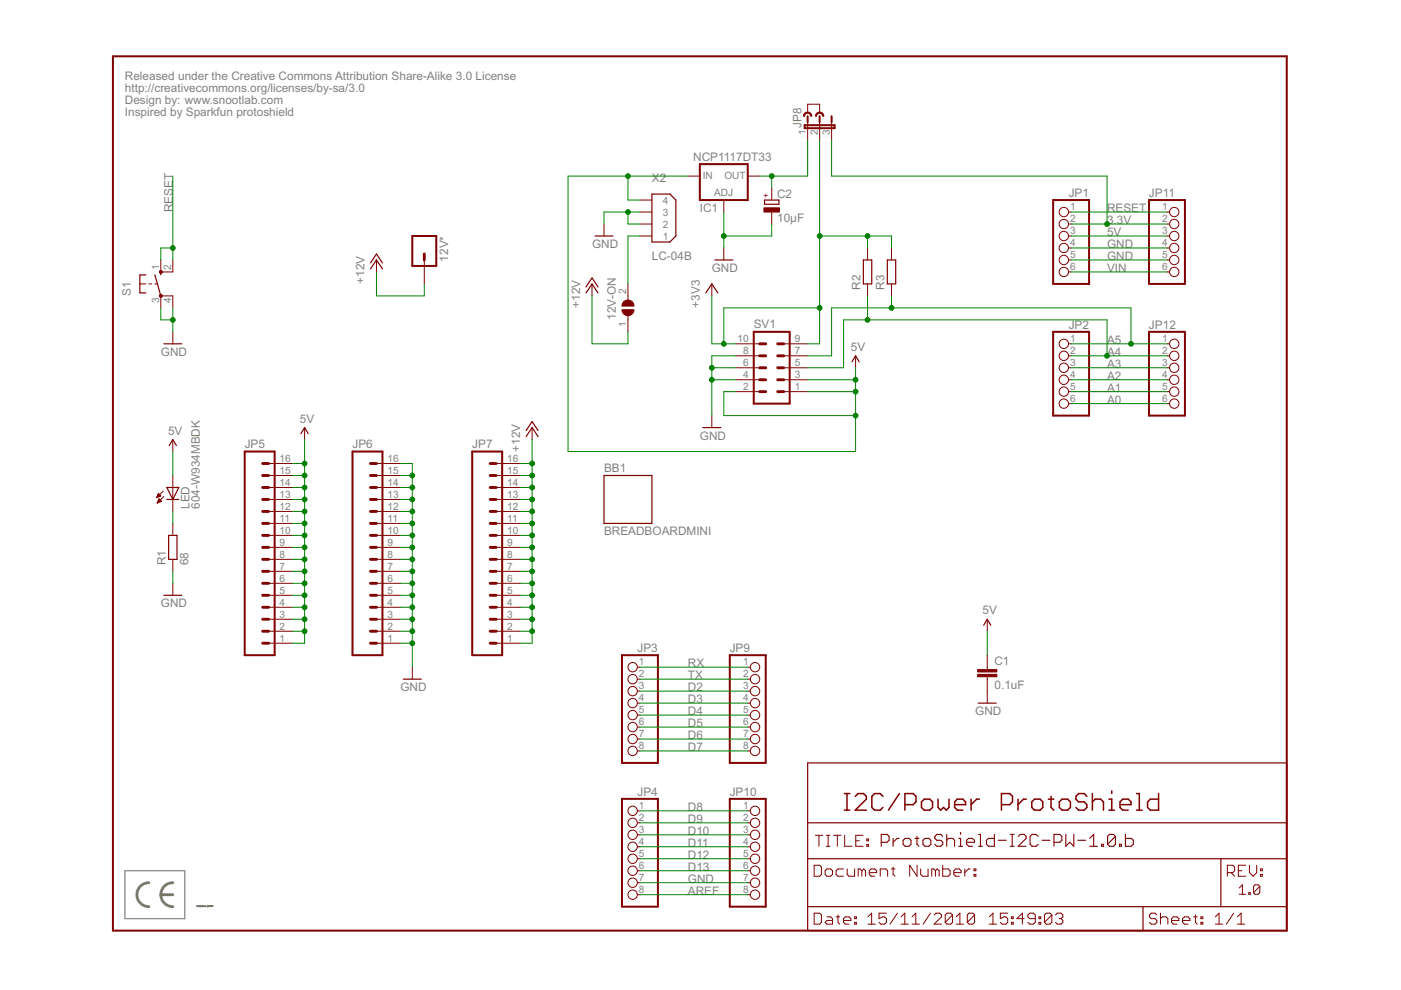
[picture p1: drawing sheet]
<svg xmlns="http://www.w3.org/2000/svg" width="297mm" height="210mm" viewBox="0 0 297 210" stroke-linecap="round" stroke-linejoin="round" font-family="sans-serif">
<defs><g id="words">
<g font-size="2.8" fill="#808080">
<text x="26.5" y="17">Released under the Creative Commons Attribution Share-Alike 3.0 License</text>
<text x="26.5" y="19.6">http://creativecommons.org/licenses/by-sa/3.0</text>
<text x="26.5" y="22.1">Design by: www.snootlab.com</text>
<text x="26.5" y="24.6">Inspired by Sparkfun protoshield</text>
<text x="170" y="27.2" transform="rotate(-90 170 27.2)">JP8</text>
<text x="147" y="34">NCP1117DT33</text>
<text x="138.2" y="38.6">X2</text>
<text x="164.8" y="41.9">C2</text>
<text x="226.6" y="41.8">JP1</text>
<text x="243.6" y="41.8">JP11</text>
<text x="36.6" y="45" transform="rotate(-90 36.6 45)">RESET</text>
<text x="148.4" y="45">IC1</text>
<text x="164.8" y="47">10µF</text>
<text x="234.7" y="47.5">3.3V</text>
<text x="234.7" y="45">RESET</text>
<text x="125.5" y="52.6">GND</text>
<text x="234.7" y="52.6">GND</text>
<text x="234.7" y="50">5V</text>
<text x="95" y="55.5" transform="rotate(-90 95 55.5)">12V*</text>
<text x="138.2" y="55.1">LC-04B</text>
<text x="150.9" y="57.7">GND</text>
<text x="234.7" y="55.1">GND</text>
<text x="234.7" y="57.7">VIN</text>
<text x="27.7" y="62.7" transform="rotate(-90 27.7 62.7)">S1</text>
<text x="77.3" y="60.2" transform="rotate(-90 77.3 60.2)">+12V</text>
<text x="123" y="65.3" transform="rotate(-90 123 65.3)">+12V</text>
<text x="148.4" y="65.3" transform="rotate(-90 148.4 65.3)">+3V3</text>
<text x="182.4" y="61.5" transform="rotate(-90 182.4 61.5)">R2</text>
<text x="187.5" y="61.5" transform="rotate(-90 187.5 61.5)">R3</text>
<text x="130.6" y="67.8" transform="rotate(-90 130.6 67.8)">12V-ON</text>
<text x="159.8" y="69.6">SV1</text>
<text x="226.6" y="69.7">JP2</text>
<text x="243.6" y="69.7">JP12</text>
<text x="34.1" y="75.4">GND</text>
<text x="180.4" y="74.4">5V</text>
<text x="234.7" y="78">A3</text>
<text x="234.7" y="75.4">A4</text>
<text x="234.7" y="72.9">A5</text>
<text x="234.7" y="80.5">A2</text>
<text x="234.7" y="83">A1</text>
<text x="63.6" y="89.6">5V</text>
<text x="234.7" y="85.6">A0</text>
<text x="35.6" y="92.2">5V</text>
<text x="51.9" y="95">JP5</text>
<text x="74.7" y="95">JP6</text>
<text x="100.1" y="95">JP7</text>
<text x="110.3" y="95.7" transform="rotate(-90 110.3 95.7)">+12V</text>
<text x="148.4" y="93.2">GND</text>
<text x="128.1" y="100.1">BB1</text>
<text x="40.2" y="107.9" transform="rotate(-90 40.2 107.9)">LED</text>
<text x="42.4" y="107.9" transform="rotate(-90 42.4 107.9)">604-W934MBDK</text>
<text x="128.1" y="113.5">BREADBOARDMINI</text>
<text x="35.1" y="119.9" transform="rotate(-90 35.1 119.9)">R1</text>
<text x="39.9" y="119.9" transform="rotate(-90 39.9 119.9)">68</text>
<text x="34.1" y="128.8">GND</text>
<text x="208.3" y="130.3">5V</text>
<text x="135.2" y="138.3">JP3</text>
<text x="145.8" y="141.5">RX</text>
<text x="145.8" y="144">TX</text>
<text x="154.7" y="138.3">JP9</text>
<text x="210.8" y="141.1">C1</text>
<text x="84.9" y="146.5">GND</text>
<text x="145.8" y="146.5">D2</text>
<text x="145.8" y="149.1">D3</text>
<text x="210.8" y="146.1">0.1uF</text>
<text x="145.8" y="151.6">D4</text>
<text x="145.8" y="154.1">D5</text>
<text x="206.8" y="151.6">GND</text>
<text x="145.8" y="156.7">D6</text>
<text x="145.8" y="159.2">D7</text>
<text x="135.2" y="168.7">JP4</text>
<text x="145.8" y="171.9">D8</text>
<text x="154.7" y="168.7">JP10</text>
<text x="145.8" y="174.5">D9</text>
<text x="145.8" y="177">D10</text>
<text x="145.8" y="179.5">D11</text>
<text x="145.8" y="182.1">D12</text>
<text x="145.8" y="184.6">D13</text>
<text x="145.8" y="187.2">GND</text>
<text x="145.8" y="189.7">AREF</text>
</g>
<g font-size="2.4" fill="#808080">
<text x="170.9" y="28.7" transform="rotate(-90 170.9 28.7)">1</text>
<text x="173.4" y="28.7" transform="rotate(-90 173.4 28.7)">2</text>
<text x="176" y="28.7" transform="rotate(-90 176 28.7)">3</text>
<text x="149" y="38">IN</text>
<text x="151.4" y="41.7">ADJ</text>
<text x="153.6" y="38">OUT</text>
<text x="140.6" y="45.7">3</text>
<text x="140.6" y="43.2">4</text>
<text x="226.9" y="44.6">1</text>
<text x="226.9" y="47.1">2</text>
<text x="246.4" y="44.6">1</text>
<text x="246.4" y="47.1">2</text>
<text x="140.6" y="50.8">1</text>
<text x="140.6" y="48.3">2</text>
<text x="226.9" y="49.7">3</text>
<text x="226.9" y="52.2">4</text>
<text x="246.4" y="49.7">3</text>
<text x="246.4" y="52.2">4</text>
<text x="33.7" y="57.3" transform="rotate(-90 33.7 57.3)">1</text>
<text x="36.3" y="57.3" transform="rotate(-90 36.3 57.3)">2</text>
<text x="226.9" y="54.8">5</text>
<text x="226.9" y="57.3">6</text>
<text x="246.4" y="54.8">5</text>
<text x="246.4" y="57.3">6</text>
<text x="33.7" y="64.3" transform="rotate(-90 33.7 64.3)">3</text>
<text x="36.3" y="64.3" transform="rotate(-90 36.3 64.3)">4</text>
<text x="132.8" y="62.4" transform="rotate(-90 132.8 62.4)">2</text>
<text x="132.8" y="69.4" transform="rotate(-90 132.8 69.4)">1</text>
<text x="156.4" y="72.5">10</text>
<text x="157.6" y="77.6">6</text>
<text x="157.6" y="75.1">8</text>
<text x="168.5" y="77.6">5</text>
<text x="168.5" y="75.1">7</text>
<text x="168.5" y="72.5">9</text>
<text x="226.9" y="72.5">1</text>
<text x="226.9" y="75.1">2</text>
<text x="226.9" y="77.6">3</text>
<text x="246.4" y="72.5">1</text>
<text x="246.4" y="75.1">2</text>
<text x="246.4" y="77.6">3</text>
<text x="157.6" y="82.7">2</text>
<text x="157.6" y="80.2">4</text>
<text x="168.5" y="82.7">1</text>
<text x="168.5" y="80.2">3</text>
<text x="226.9" y="80.2">4</text>
<text x="226.9" y="82.7">5</text>
<text x="246.4" y="80.2">4</text>
<text x="246.4" y="82.7">5</text>
<text x="226.9" y="85.2">6</text>
<text x="246.4" y="85.2">6</text>
<text x="59.3" y="100.5">15</text>
<text x="59.3" y="97.9">16</text>
<text x="82.1" y="100.5">15</text>
<text x="82.1" y="97.9">16</text>
<text x="107.5" y="100.5">15</text>
<text x="107.5" y="97.9">16</text>
<text x="59.3" y="105.5">13</text>
<text x="59.3" y="103">14</text>
<text x="82.1" y="105.5">13</text>
<text x="82.1" y="103">14</text>
<text x="107.5" y="105.5">13</text>
<text x="107.5" y="103">14</text>
<text x="59.3" y="113.2">10</text>
<text x="59.3" y="110.6">11</text>
<text x="59.3" y="108.1">12</text>
<text x="82.1" y="113.2">10</text>
<text x="82.1" y="110.6">11</text>
<text x="82.1" y="108.1">12</text>
<text x="107.5" y="113.2">10</text>
<text x="107.5" y="110.6">11</text>
<text x="107.5" y="108.1">12</text>
<text x="59.3" y="118.2">8</text>
<text x="59.3" y="115.7">9</text>
<text x="82.1" y="118.2">8</text>
<text x="82.1" y="115.7">9</text>
<text x="107.5" y="118.2">8</text>
<text x="107.5" y="115.7">9</text>
<text x="59.3" y="125.9">5</text>
<text x="59.3" y="123.3">6</text>
<text x="59.3" y="120.8">7</text>
<text x="82.1" y="125.9">5</text>
<text x="82.1" y="123.3">6</text>
<text x="82.1" y="120.8">7</text>
<text x="107.5" y="125.9">5</text>
<text x="107.5" y="123.3">6</text>
<text x="107.5" y="120.8">7</text>
<text x="59.3" y="130.9">3</text>
<text x="59.3" y="128.4">4</text>
<text x="82.1" y="130.9">3</text>
<text x="82.1" y="128.4">4</text>
<text x="107.5" y="130.9">3</text>
<text x="107.5" y="128.4">4</text>
<text x="59.3" y="136">1</text>
<text x="59.3" y="133.5">2</text>
<text x="82.1" y="136">1</text>
<text x="82.1" y="133.5">2</text>
<text x="107.5" y="136">1</text>
<text x="107.5" y="133.5">2</text>
<text x="135.5" y="141.1">1</text>
<text x="135.5" y="143.6">2</text>
<text x="157.6" y="141.1">1</text>
<text x="157.6" y="143.6">2</text>
<text x="135.5" y="146.2">3</text>
<text x="135.5" y="148.7">4</text>
<text x="157.6" y="146.2">3</text>
<text x="157.6" y="148.7">4</text>
<text x="135.5" y="151.3">5</text>
<text x="135.5" y="153.8">6</text>
<text x="157.6" y="151.3">5</text>
<text x="157.6" y="153.8">6</text>
<text x="135.5" y="156.3">7</text>
<text x="135.5" y="158.9">8</text>
<text x="157.6" y="156.3">7</text>
<text x="157.6" y="158.9">8</text>
<text x="135.5" y="171.6">1</text>
<text x="157.6" y="171.6">1</text>
<text x="135.5" y="174.1">2</text>
<text x="135.5" y="176.6">3</text>
<text x="135.5" y="179.2">4</text>
<text x="157.6" y="174.1">2</text>
<text x="157.6" y="176.6">3</text>
<text x="157.6" y="179.2">4</text>
<text x="135.5" y="181.7">5</text>
<text x="135.5" y="184.3">6</text>
<text x="157.6" y="181.7">5</text>
<text x="157.6" y="184.3">6</text>
<text x="135.5" y="186.8">7</text>
<text x="135.5" y="189.3">8</text>
<text x="157.6" y="186.8">7</text>
<text x="157.6" y="189.3">8</text>
</g>
<text font-size="2" fill="#800000" x="163" y="42" transform="rotate(-90 163 42)">+</text>
</g></defs>
<g fill="#808080" stroke="#808080" stroke-width=".25">
<path d="M26.5 194.8h12.7z"/>
<path d="M39.2 184.6v10.2z"/>
<path d="M26.5 184.6h12.7z"/>
<path d="M26.5 184.6v10.2z"/>
</g>
<path d="M31.6 187.2a2.54 2.54 0 0 0-2.6 2.5 2.54 2.54 0 0 0 2.6 2.5M36.6 187.2a2.54 2.54 0 0 0-2.5 2.5 2.54 2.54 0 0 0 2.5 2.5" fill="none" stroke="#808080" stroke-width=".61"/>
<path d="M34.1 189.7h2.5z" fill="#808080" stroke="#808080" stroke-width=".61"/>
<g fill="#808080" stroke="#808080" stroke-width=".21">
<path d="M41.7 192v.2z"/>
<path d="M41.7 192.2h.2z"/>
<path d="M42 192v.2z"/>
<path d="M42.1 192v.2z"/>
<path d="M42.2 192v.2z"/>
<path d="M42.4 192v.2z"/>
<path d="M42.6 192v.2z"/>
<path d="M42.7 192.3h.1z"/>
<path d="M42.9 192v.2z"/>
<path d="M42.9 192h.2z"/>
<path d="M43.1 192v.2z"/>
<path d="M43.3 192v.2z"/>
<path d="M43.4 192v.2z"/>
<path d="M43.4 192.2h.1z"/>
<path d="M43.6 192v.2z"/>
<path d="M43.6 192.2h.2z"/>
<path d="M43.8 192.3h.2z"/>
<path d="M44.3 192v.2z"/>
<path d="M44.3 192l.1 .2z"/>
<path d="M44.4 192v.2z"/>
<path d="M44.5 192v.2z"/>
<path d="M44.7 192v.2z"/>
<path d="M44.8 192v.2z"/>
<path d="M44.9 192v.2z"/>
<path d="M45.1 192v.2z"/>
<path d="M45 192h.1z"/>
</g>
<g fill="#800000" stroke="#800000" stroke-width=".32">
<path d="M179 171.8h1.2z"/>
<path d="M179.6 168.3v3.5z"/>
<path d="M179 168.3h1.2z"/>
<path d="M181.3 171.8h2.4z"/>
<path d="M181.3 171.8l2.4-2.4z"/>
<path d="M183.7 168.8v.6z"/>
<path d="M183.1 168.3l.6 .5z"/>
<path d="M181.9 168.3h1.2z"/>
<path d="M181.3 168.8l.6-.5z"/>
<path d="M186.6 168.3l.6 .5z"/>
<path d="M185.4 168.3h1.2z"/>
<path d="M185.4 168.3l-.6 .5z"/>
<path d="M184.8 168.8v2.4z"/>
<path d="M184.8 171.2l.6 .6z"/>
<path d="M185.4 171.8h1.2z"/>
<path d="M186.6 171.8l.6-.6z"/>
<path d="M190.7 168.3l-2.3 3.5z"/>
<path d="M191.9 168.3v3.5z"/>
<path d="M191.9 168.3h1.7z"/>
<path d="M193.6 168.3l.6 .5z"/>
<path d="M194.2 168.8v1.2z"/>
<path d="M194.2 170l-.6 .6z"/>
<path d="M191.9 170.6h1.7z"/>
<path d="M196 171.8h1.1z"/>
<path d="M197.1 171.8l.6-.6z"/>
<path d="M197.7 170v1.2z"/>
<path d="M197.1 169.4l.6 .6z"/>
<path d="M196 169.4h1.1z"/>
<path d="M195.4 170l.6-.6z"/>
<path d="M195.4 170v1.2z"/>
<path d="M195.4 171.2l.6 .6z"/>
<path d="M198.9 169.4v1.8z"/>
<path d="M198.9 171.2l.6 .6z"/>
<path d="M199.5 171.8l.5-.6z"/>
<path d="M200 171.2l.6 .6z"/>
<path d="M201.2 171.2l-.6 .6z"/>
<path d="M201.2 169.4v1.8z"/>
<path d="M203 171.8h1.1z"/>
<path d="M202.4 171.2l.6 .6z"/>
<path d="M202.4 170v1.2z"/>
<path d="M203 169.4l-.6 .6z"/>
<path d="M203 169.4h1.1z"/>
<path d="M204.1 169.4l.6 .6z"/>
<path d="M204.7 170v.6z"/>
<path d="M202.4 170.6h2.3z"/>
<path d="M205.9 169.4v2.4z"/>
<path d="M205.9 170.6l1.2-1.2z"/>
<path d="M207.1 169.4h.5z"/>
<path d="M212.3 168.3v3.5z"/>
<path d="M212.3 168.3h1.8z"/>
<path d="M214.1 168.3l.6 .5z"/>
<path d="M214.7 168.8v1.2z"/>
<path d="M214.1 170.6l.6-.6z"/>
<path d="M212.3 170.6h1.8z"/>
<path d="M215.8 169.4v2.4z"/>
<path d="M215.8 170.6l1.2-1.2z"/>
<path d="M217 169.4h.6z"/>
<path d="M219.3 171.8h1.2z"/>
<path d="M220.5 171.8l.6-.6z"/>
<path d="M221.1 170v1.2z"/>
<path d="M220.5 169.4l.6 .6z"/>
<path d="M219.3 169.4h1.2z"/>
<path d="M219.3 169.4l-.5 .6z"/>
<path d="M218.8 170v1.2z"/>
<path d="M218.8 171.2l.5 .6z"/>
<path d="M222.8 168.8v2.4z"/>
<path d="M222.8 171.2l.6 .6z"/>
<path d="M222.3 169.4h1.1z"/>
<path d="M225.2 171.8h1.2z"/>
<path d="M226.4 171.8l.5-.6z"/>
<path d="M226.9 170v1.2z"/>
<path d="M226.4 169.4l.5 .6z"/>
<path d="M225.2 169.4h1.2z"/>
<path d="M224.6 170l.6-.6z"/>
<path d="M224.6 170v1.2z"/>
<path d="M224.6 171.2l.6 .6z"/>
<path d="M229.9 168.3l.5 .5z"/>
<path d="M228.7 168.3h1.2z"/>
<path d="M228.7 168.3l-.6 .5z"/>
<path d="M228.1 168.8v.6z"/>
<path d="M228.1 169.4l.6 .6z"/>
<path d="M228.7 170h1.2z"/>
<path d="M229.9 170l.5 .6z"/>
<path d="M230.4 170.6v.6z"/>
<path d="M230.4 171.2l-.5 .6z"/>
<path d="M228.7 171.8h1.2z"/>
<path d="M228.1 171.2l.6 .6z"/>
<path d="M231.6 168.3v3.5z"/>
<path d="M231.6 170l.6-.6z"/>
<path d="M232.2 169.4h1.2z"/>
<path d="M233.4 169.4l.6 .6z"/>
<path d="M234 170v1.8z"/>
<path d="M235.1 169.4h.6z"/>
<path d="M235.7 169.4v2.4z"/>
<path d="M235.1 171.8h1.2z"/>
<path d="M235.7 167.7v.6z"/>
<path d="M238 171.8h1.2z"/>
<path d="M237.5 171.2l.5 .6z"/>
<path d="M237.5 170v1.2z"/>
<path d="M237.5 170l.5-.6z"/>
<path d="M238 169.4h1.2z"/>
<path d="M239.2 169.4l.6 .6z"/>
<path d="M239.8 170v.6z"/>
<path d="M237.5 170.6h2.3z"/>
<path d="M241 168.3h.6z"/>
<path d="M241.6 168.3v3.5z"/>
<path d="M241 171.8h1.1z"/>
<path d="M245.6 168.3v3.5z"/>
<path d="M243.9 171.8h1.7z"/>
<path d="M243.3 171.2l.6 .6z"/>
<path d="M243.3 170v1.2z"/>
<path d="M243.3 170l.6-.6z"/>
<path d="M243.9 169.4h1.7z"/>
</g>
<g fill="#800000" stroke="#800000" stroke-width=".21">
<path d="M262.7 188.3l.7-.7z"/>
<path d="M263.4 187.6v2z"/>
<path d="M262.7 189.6h1.4z"/>
<path d="M264.8 189.3v.3z"/>
<path d="M264.8 189.3h.3z"/>
<path d="M265.1 189.3v.3z"/>
<path d="M264.8 189.6h.3z"/>
<path d="M265.8 187.9v1.4z"/>
<path d="M266.1 187.6l-.3 .3z"/>
<path d="M266.1 187.6h.7z"/>
<path d="M266.8 187.6l.3 .3z"/>
<path d="M267.1 187.9v1.4z"/>
<path d="M267.1 189.3l-.3 .3z"/>
<path d="M266.1 189.6h.7z"/>
<path d="M265.8 189.3l.3 .3z"/>
<path d="M265.8 189.3l1.3-1.4z"/>
<path d="M36.6 111v2.5z"/>
<path d="M36.6 118.6v2.5z"/>
<path d="M36.6 105.9v2.5z"/>
<path d="M36.6 100.8v2.6z"/>
<path d="M36.6 103.4v2.5z"/>
<path d="M34.6 104.1l-1.4 1.4z"/>
<path d="M34.7 105.3l-1.4 1.4z"/>
<path d="M33.6 104.6l-.4 .9z"/>
<path d="M33.6 104.6l.5 .5z"/>
<path d="M33.2 105.5l.9-.4z"/>
<path d="M33.2 105.5h.2z"/>
<path d="M33.3 105.3h.4z"/>
<path d="M33.3 105.2h.7z"/>
<path d="M33.4 105.1h.6z"/>
<path d="M33.4 105h.5z"/>
<path d="M33.5 104.8h.3z"/>
<path d="M33.5 104.7h.2z"/>
<path d="M33.7 105.8l-.4 .9z"/>
<path d="M33.7 105.8l.5 .5z"/>
<path d="M33.3 106.7l.9-.4z"/>
<path d="M33.4 106.5h.3z"/>
<path d="M33.4 106.4h.5z"/>
<path d="M33.5 106.3h.7z"/>
<path d="M33.5 106.2h.6z"/>
<path d="M33.6 106h.4z"/>
<path d="M33.7 105.9h.2z"/>
<path d="M36.6 123.7v2.5z"/>
<path d="M172.6 193.6v2.3z"/>
<path d="M172.6 195.9h1.2z"/>
<path d="M173.8 195.9l.4-.3z"/>
<path d="M174.2 194v1.6z"/>
<path d="M173.8 193.6l.4 .4z"/>
<path d="M172.6 193.6h1.2z"/>
<path d="M175.3 194.4h.8z"/>
<path d="M176.1 194.4l.4 .4z"/>
<path d="M176.5 194.8v1.1z"/>
<path d="M175.3 195.9h1.2z"/>
<path d="M174.9 195.6l.4 .3z"/>
<path d="M175.3 195.2l-.4 .4z"/>
<path d="M175.3 195.2h1.2z"/>
<path d="M177.7 194v1.6z"/>
<path d="M177.7 195.6l.4 .3z"/>
<path d="M177.3 194.4h.8z"/>
<path d="M179.2 195.9h.8z"/>
<path d="M178.8 195.6l.4 .3z"/>
<path d="M178.8 194.8v.8z"/>
<path d="M178.8 194.8l.4-.4z"/>
<path d="M179.2 194.4h.8z"/>
<path d="M180 194.4l.4 .4z"/>
<path d="M180.4 194.8v.4z"/>
<path d="M178.8 195.2h1.6z"/>
<path d="M181.2 194.4h.4z"/>
<path d="M181.6 194.4v.4z"/>
<path d="M181.2 194.8h.4z"/>
<path d="M181.2 194.4v.4z"/>
<path d="M181.2 195.6h.4z"/>
<path d="M181.6 195.6v.3z"/>
<path d="M181.2 195.9h.4z"/>
<path d="M181.2 195.6v.3z"/>
<path d="M184 194.4l.8-.8z"/>
<path d="M184.8 193.6v2.3z"/>
<path d="M184 195.9h1.6z"/>
<path d="M186.4 193.6h1.5z"/>
<path d="M186.4 193.6v1.2z"/>
<path d="M186.4 194.8l.8-.4z"/>
<path d="M187.2 194.4h.3z"/>
<path d="M187.5 194.4l.4 .4z"/>
<path d="M187.9 194.8v.8z"/>
<path d="M187.5 195.9l.4-.3z"/>
<path d="M186.8 195.9h.7z"/>
<path d="M186.4 195.6l.4 .3z"/>
<path d="M190.3 193.6l-1.6 2.3z"/>
<path d="M191.1 194.4l.7-.8z"/>
<path d="M191.8 193.6v2.3z"/>
<path d="M191.1 195.9h1.5z"/>
<path d="M193.4 194.4l.8-.8z"/>
<path d="M194.2 193.6v2.3z"/>
<path d="M193.4 195.9h1.5z"/>
<path d="M197.3 193.6l-1.6 2.3z"/>
<path d="M198.1 195.9h1.5z"/>
<path d="M198.1 195.9l1.5-1.5z"/>
<path d="M199.6 194v.4z"/>
<path d="M199.2 193.6l.4 .4z"/>
<path d="M198.5 193.6h.7z"/>
<path d="M198.1 194l.4-.4z"/>
<path d="M200.4 194v1.6z"/>
<path d="M200.8 193.6l-.4 .4z"/>
<path d="M200.8 193.6h.8z"/>
<path d="M201.6 193.6l.4 .4z"/>
<path d="M202 194v1.6z"/>
<path d="M202 195.6l-.4 .3z"/>
<path d="M200.8 195.9h.8z"/>
<path d="M200.4 195.6l.4 .3z"/>
<path d="M202 194l-1.6 1.6z"/>
<path d="M202.7 194.4l.8-.8z"/>
<path d="M203.5 193.6v2.3z"/>
<path d="M202.7 195.9h1.6z"/>
<path d="M205.1 194v1.6z"/>
<path d="M205.5 193.6l-.4 .4z"/>
<path d="M205.5 193.6h.7z"/>
<path d="M206.2 193.6l.4 .4z"/>
<path d="M206.6 194v1.6z"/>
<path d="M206.6 195.6l-.4 .3z"/>
<path d="M205.5 195.9h.7z"/>
<path d="M205.1 195.6l.4 .3z"/>
<path d="M206.6 194l-1.5 1.6z"/>
<path d="M210.5 193.6l-.7 .8z"/>
<path d="M210.5 193.6v2.3z"/>
<path d="M209.8 195.9h1.5z"/>
<path d="M212.1 193.6h1.6z"/>
<path d="M212.1 193.6v1.2z"/>
<path d="M212.1 194.8l.8-.4z"/>
<path d="M212.9 194.4h.4z"/>
<path d="M213.3 194.4l.4 .4z"/>
<path d="M213.7 194.8v.8z"/>
<path d="M213.3 195.9l.4-.3z"/>
<path d="M212.5 195.9h.8z"/>
<path d="M212.1 195.6l.4 .3z"/>
<path d="M214.4 194.4h.4z"/>
<path d="M214.8 194.4v.4z"/>
<path d="M214.4 194.8h.4z"/>
<path d="M214.4 194.4v.4z"/>
<path d="M214.4 195.6h.4z"/>
<path d="M214.8 195.6v.3z"/>
<path d="M214.4 195.9h.4z"/>
<path d="M214.4 195.6v.3z"/>
<path d="M216.8 193.6v2.3z"/>
<path d="M216.8 193.6l-1.2 1.2z"/>
<path d="M215.6 194.8h1.5z"/>
<path d="M217.9 195.6l.4 .3z"/>
<path d="M218.3 195.9h.8z"/>
<path d="M219.1 195.9l.4-.3z"/>
<path d="M219.5 194v1.6z"/>
<path d="M219.1 193.6l.4 .4z"/>
<path d="M218.3 193.6h.8z"/>
<path d="M217.9 194l.4-.4z"/>
<path d="M217.9 194v.4z"/>
<path d="M217.9 194.4l.4 .4z"/>
<path d="M218.3 194.8h1.2z"/>
<path d="M220.3 194.4h.4z"/>
<path d="M220.7 194.4v.4z"/>
<path d="M220.3 194.8h.4z"/>
<path d="M220.3 194.4v.4z"/>
<path d="M220.3 195.6h.4z"/>
<path d="M220.7 195.6v.3z"/>
<path d="M220.3 195.9h.4z"/>
<path d="M220.3 195.6v.3z"/>
<path d="M221.4 194v1.6z"/>
<path d="M221.8 193.6l-.4 .4z"/>
<path d="M221.8 193.6h.8z"/>
<path d="M222.6 193.6l.4 .4z"/>
<path d="M223 194v1.6z"/>
<path d="M222.6 195.9l.4-.3z"/>
<path d="M221.8 195.9h.8z"/>
<path d="M221.4 195.6l.4 .3z"/>
<path d="M221.4 195.6l1.6-1.6z"/>
<path d="M223.8 194l.4-.4z"/>
<path d="M224.2 193.6h.8z"/>
<path d="M225 193.6l.3 .4z"/>
<path d="M225.3 194v.4z"/>
<path d="M225.3 194.4l-.3 .4z"/>
<path d="M224.6 194.8h.4z"/>
<path d="M225 194.8l.3 .4z"/>
<path d="M225.3 195.2v.4z"/>
<path d="M225.3 195.6l-.3 .3z"/>
<path d="M224.2 195.9h.8z"/>
<path d="M223.8 195.6l.4 .3z"/>
<path d="M244.9 193.6l.4 .4z"/>
<path d="M244.1 193.6h.8z"/>
<path d="M244.1 193.6l-.4 .4z"/>
<path d="M243.7 194v.4z"/>
<path d="M243.7 194.4l.4 .4z"/>
<path d="M244.1 194.8h.8z"/>
<path d="M244.9 194.8l.4 .4z"/>
<path d="M245.3 195.2v.4z"/>
<path d="M244.9 195.9l.4-.3z"/>
<path d="M244.1 195.9h.8z"/>
<path d="M243.7 195.6l.4 .3z"/>
<path d="M246 193.6v2.3z"/>
<path d="M246 194.8l.4-.4z"/>
<path d="M246.4 194.4h.8z"/>
<path d="M247.2 194.4l.4 .4z"/>
<path d="M247.6 194.8v1.1z"/>
<path d="M248.8 195.9h.8z"/>
<path d="M248.4 195.6l.4 .3z"/>
<path d="M248.4 194.8v.8z"/>
<path d="M248.4 194.8l.4-.4z"/>
<path d="M248.8 194.4h.8z"/>
<path d="M249.6 194.4l.3 .4z"/>
<path d="M249.9 194.8v.4z"/>
<path d="M248.4 195.2h1.5z"/>
<path d="M251.1 195.9h.8z"/>
<path d="M250.7 195.6l.4 .3z"/>
<path d="M250.7 194.8v.8z"/>
<path d="M250.7 194.8l.4-.4z"/>
<path d="M251.1 194.4h.8z"/>
<path d="M251.9 194.4l.4 .4z"/>
<path d="M252.3 194.8v.4z"/>
<path d="M250.7 195.2h1.6z"/>
<path d="M253.4 194v1.6z"/>
<path d="M253.4 195.6l.5 .3z"/>
<path d="M253.1 194.4h.8z"/>
<path d="M254.6 194.4h.4z"/>
<path d="M255 194.4v.4z"/>
<path d="M254.6 194.8h.4z"/>
<path d="M254.6 194.4v.4z"/>
<path d="M254.6 195.6h.4z"/>
<path d="M255 195.6v.3z"/>
<path d="M254.6 195.9h.4z"/>
<path d="M254.6 195.6v.3z"/>
<path d="M257.7 194.4l.8-.8z"/>
<path d="M258.5 193.6v2.3z"/>
<path d="M257.7 195.9h1.5z"/>
<path d="M261.6 193.6l-1.6 2.3z"/>
<path d="M262.4 194.4l.7-.8z"/>
<path d="M263.1 193.6v2.3z"/>
<path d="M262.4 195.9h1.5z"/>
<path d="M260.2 183.5v2.3z"/>
<path d="M260.2 183.5h1.2z"/>
<path d="M261.4 183.5l.4 .3z"/>
<path d="M261.8 183.8v.8z"/>
<path d="M261.8 184.6l-.4 .4z"/>
<path d="M260.2 185h1.2z"/>
<path d="M261 185l.8 .8z"/>
<path d="M262.6 183.5h1.5z"/>
<path d="M262.6 183.5v2.3z"/>
<path d="M262.6 185.8h1.5z"/>
<path d="M262.6 184.6h.7z"/>
<path d="M264.9 183.5v1.5z"/>
<path d="M264.9 185l.8 .8z"/>
<path d="M266.4 185l-.7 .8z"/>
<path d="M266.4 183.5v1.5z"/>
<path d="M267.2 184.2h.4z"/>
<path d="M267.6 184.2v.4z"/>
<path d="M267.2 184.6h.4z"/>
<path d="M267.2 184.2v.4z"/>
<path d="M267.2 185.4h.4z"/>
<path d="M267.6 185.4v.4z"/>
<path d="M267.2 185.8h.4z"/>
<path d="M267.2 185.4v.4z"/>
<path d="M173.6 177.1v2.3z"/>
<path d="M172.9 177.1h1.5z"/>
<path d="M175.2 179.4h.8z"/>
<path d="M175.6 177.1v2.3z"/>
<path d="M175.2 177.1h.8z"/>
<path d="M177.5 177.1v2.3z"/>
<path d="M176.8 177.1h1.5z"/>
<path d="M179.1 177.1v2.3z"/>
<path d="M179.1 179.4h1.6z"/>
<path d="M181.4 177.1h1.6z"/>
<path d="M181.4 177.1v2.3z"/>
<path d="M181.4 179.4h1.6z"/>
<path d="M181.4 178.3h.8z"/>
<path d="M183.8 177.9h.3z"/>
<path d="M184.1 177.9v.4z"/>
<path d="M183.8 178.3h.3z"/>
<path d="M183.8 177.9v.4z"/>
<path d="M183.8 179h.3z"/>
<path d="M184.1 179v.4z"/>
<path d="M183.8 179.4h.3z"/>
<path d="M183.8 179v.4z"/>
<path d="M172.6 183.5v2.3z"/>
<path d="M172.6 185.8h1.2z"/>
<path d="M173.8 185.8l.4-.4z"/>
<path d="M174.2 183.8v1.6z"/>
<path d="M173.8 183.5l.4 .3z"/>
<path d="M172.6 183.5h1.2z"/>
<path d="M175.3 185.8h.8z"/>
<path d="M176.1 185.8l.4-.4z"/>
<path d="M176.5 184.6v.8z"/>
<path d="M176.1 184.2l.4 .4z"/>
<path d="M175.3 184.2h.8z"/>
<path d="M175.3 184.2l-.4 .4z"/>
<path d="M174.9 184.6v.8z"/>
<path d="M174.9 185.4l.4 .4z"/>
<path d="M177.7 184.2h1.1z"/>
<path d="M177.3 184.6l.4-.4z"/>
<path d="M177.3 184.6v.8z"/>
<path d="M177.3 185.4l.4 .4z"/>
<path d="M177.7 185.8h1.1z"/>
<path d="M179.6 184.2v1.2z"/>
<path d="M179.6 185.4l.4 .4z"/>
<path d="M180 185.8h1.2z"/>
<path d="M181.2 184.2v1.6z"/>
<path d="M181.9 184.2v1.6z"/>
<path d="M181.9 184.2h.5z"/>
<path d="M182.4 184.2l.3 .4z"/>
<path d="M182.7 184.6v1.2z"/>
<path d="M182.7 184.6l.4-.4z"/>
<path d="M183.1 184.2l.4 .4z"/>
<path d="M183.5 184.6v1.2z"/>
<path d="M184.7 185.8h.8z"/>
<path d="M184.3 185.4l.4 .4z"/>
<path d="M184.3 184.6v.8z"/>
<path d="M184.7 184.2l-.4 .4z"/>
<path d="M184.7 184.2h.8z"/>
<path d="M185.5 184.2l.4 .4z"/>
<path d="M185.9 184.6v.4z"/>
<path d="M184.3 185h1.6z"/>
<path d="M186.6 184.2v1.6z"/>
<path d="M186.6 184.2h1.2z"/>
<path d="M187.8 184.2l.4 .4z"/>
<path d="M188.2 184.6v1.2z"/>
<path d="M189.4 183.8v1.6z"/>
<path d="M189.4 185.4l.4 .4z"/>
<path d="M189 184.2h.8z"/>
<path d="M192.9 183.5v2.3z"/>
<path d="M192.9 183.5l1.5 2.3z"/>
<path d="M194.4 183.5v2.3z"/>
<path d="M195.2 184.2v1.2z"/>
<path d="M195.2 185.4l.4 .4z"/>
<path d="M195.6 185.8h1.2z"/>
<path d="M196.8 184.2v1.6z"/>
<path d="M197.5 184.2v1.6z"/>
<path d="M197.5 184.2h.4z"/>
<path d="M197.9 184.2l.4 .4z"/>
<path d="M198.3 184.6v1.2z"/>
<path d="M198.3 184.6l.4-.4z"/>
<path d="M198.7 184.2l.4 .4z"/>
<path d="M199.1 184.6v1.2z"/>
<path d="M199.9 183.5v2.3z"/>
<path d="M199.9 185.8h1.2z"/>
<path d="M201.1 185.8l.3-.4z"/>
<path d="M201.4 184.6v.8z"/>
<path d="M201.1 184.2l.3 .4z"/>
<path d="M199.9 184.2h1.2z"/>
<path d="M202.6 185.8h.8z"/>
<path d="M202.2 185.4l.4 .4z"/>
<path d="M202.2 184.6v.8z"/>
<path d="M202.2 184.6l.4-.4z"/>
<path d="M202.6 184.2h.8z"/>
<path d="M203.4 184.2l.4 .4z"/>
<path d="M203.8 184.6v.4z"/>
<path d="M202.2 185h1.6z"/>
<path d="M204.6 184.2v1.6z"/>
<path d="M204.6 185l.7-.8z"/>
<path d="M205.3 184.2h.4z"/>
<path d="M206.5 184.2h.4z"/>
<path d="M206.9 184.2v.4z"/>
<path d="M206.5 184.6h.4z"/>
<path d="M206.5 184.2v.4z"/>
<path d="M206.5 185.4h.4z"/>
<path d="M206.9 185.4v.4z"/>
<path d="M206.5 185.8h.4z"/>
<path d="M206.5 185.4v.4z"/>
<path d="M36.6 70.4v2.5z"/>
<path d="M57 136.4h5z"/>
<path d="M57 133.8h5z"/>
<path d="M57 131.3h5z"/>
<path d="M57 128.8h5z"/>
<path d="M57 126.2h5z"/>
<path d="M57 123.7h5z"/>
<path d="M57 121.1h5z"/>
<path d="M57 118.6h5z"/>
<path d="M57 116.1h5z"/>
<path d="M57 113.5h5z"/>
<path d="M57 111h5z"/>
<path d="M57 108.4h5z"/>
<path d="M57 105.9h5z"/>
<path d="M57 103.4h5z"/>
<path d="M57 100.8h5z"/>
<path d="M57 98.3h5z"/>
<path d="M79.8 136.4h5.1z"/>
<path d="M79.8 133.8h5.1z"/>
<path d="M79.8 131.3h5.1z"/>
<path d="M79.8 128.8h5.1z"/>
<path d="M79.8 126.2h5.1z"/>
<path d="M79.8 123.7h5.1z"/>
<path d="M79.8 121.1h5.1z"/>
<path d="M79.8 118.6h5.1z"/>
<path d="M79.8 116.1h5.1z"/>
<path d="M79.8 113.5h5.1z"/>
<path d="M79.8 111h5.1z"/>
<path d="M79.8 108.4h5.1z"/>
<path d="M79.8 105.9h5.1z"/>
<path d="M79.8 103.4h5.1z"/>
<path d="M79.8 100.8h5.1z"/>
<path d="M79.8 98.3h5.1z"/>
<path d="M64.6 90.7v2.5z"/>
<path d="M87.4 141.5v2.5z"/>
<path d="M209.3 138.9v2.6z"/>
<path d="M209.3 144v2.5z"/>
<path d="M209.3 141.5v.5z"/>
<path d="M209.3 143.5v.5z"/>
<path d="M209.3 146.5v2.6z"/>
<path d="M209.3 131.3v2.5z"/>
<path d="M36.6 93.2v2.5z"/>
<path d="M128.1 47.5v2.5z"/>
<path d="M145.8 37.3h2.6z"/>
<path d="M153.5 42.4v2.6z"/>
<path d="M158.5 37.3h2.6z"/>
<path d="M171.2 27.2v2.5z"/>
<path d="M173.8 27.2v2.5z"/>
<path d="M176.3 27.2v2.5z"/>
<path d="M176.3 25.9v1.3z"/>
<path d="M173.8 25.9v1.3z"/>
<path d="M171.2 25.9v1.3z"/>
<path d="M166.2 83h5z"/>
<path d="M156 83h5.1z"/>
<path d="M166.2 80.5h5z"/>
<path d="M156 80.5h5.1z"/>
<path d="M166.2 78h5z"/>
<path d="M156 78h5.1z"/>
<path d="M166.2 75.4h5z"/>
<path d="M156 75.4h5.1z"/>
<path d="M166.2 72.9h5z"/>
<path d="M156 72.9h5.1z"/>
<path d="M150.9 60.2v2.5z"/>
<path d="M150.9 88.1v2.6z"/>
<path d="M153.5 52.6v2.5z"/>
<path d="M181.4 75.4v2.6z"/>
<path d="M105.2 136.4h5.1z"/>
<path d="M105.2 133.8h5.1z"/>
<path d="M105.2 131.3h5.1z"/>
<path d="M105.2 128.8h5.1z"/>
<path d="M105.2 126.2h5.1z"/>
<path d="M105.2 123.7h5.1z"/>
<path d="M105.2 121.1h5.1z"/>
<path d="M105.2 118.6h5.1z"/>
<path d="M105.2 116.1h5.1z"/>
<path d="M105.2 113.5h5.1z"/>
<path d="M105.2 111h5.1z"/>
<path d="M105.2 108.4h5.1z"/>
<path d="M105.2 105.9h5.1z"/>
<path d="M105.2 103.4h5.1z"/>
<path d="M105.2 100.8h5.1z"/>
<path d="M105.2 98.3h5.1z"/>
<path d="M112.8 90.7v2.5z"/>
<path d="M125.5 60.2v2.5z"/>
<path d="M133.1 60.2v2.5z"/>
<path d="M133.1 67.8v2.6z"/>
<path d="M133.1 62.7v.9z"/>
<path d="M133.1 66.9v.9z"/>
<path d="M90 55.1v5.1z"/>
<path d="M79.8 55.1v2.6z"/>
<path d="M34.1 62.7v2.6z"/>
<path d="M34.1 55.1v2.6z"/>
<path d="M36.6 55.1v2.6z"/>
<path d="M36.6 62.7v2.6z"/>
<path d="M31.6 60.2h.6z"/>
<path d="M32.8 60.2h.7z"/>
<path d="M29.7 60.2h1.2z"/>
<path d="M34.1 57.7h2.5z"/>
<path d="M34.1 62.7h2.5z"/>
<path d="M163.6 45v2.5z"/>
<path d="M163.6 39.9v2.5z"/>
<path d="M183.9 52.6v2.5z"/>
<path d="M183.9 60.2v2.5z"/>
<path d="M189 52.6v2.5z"/>
<path d="M189 60.2v2.5z"/>
<path d="M158.5 141.5h.6z"/>
<path d="M158.5 144h.6z"/>
<path d="M158.5 146.5h.6z"/>
<path d="M158.5 149.1h.6z"/>
<path d="M158.5 151.6h.6z"/>
<path d="M158.5 154.2h.6z"/>
<path d="M158.5 156.7h.6z"/>
<path d="M158.5 159.2h.6z"/>
<path d="M158.5 171.9h.6z"/>
<path d="M158.5 174.5h.6z"/>
<path d="M158.5 177h.6z"/>
<path d="M158.5 179.5h.6z"/>
<path d="M158.5 182.1h.6z"/>
<path d="M158.5 184.6h.6z"/>
<path d="M158.5 187.2h.6z"/>
<path d="M158.5 189.7h.6z"/>
<path d="M247.4 45h.6z"/>
<path d="M247.4 47.5h.6z"/>
<path d="M247.4 50h.6z"/>
<path d="M247.4 52.6h.6z"/>
<path d="M247.4 55.1h.6z"/>
<path d="M247.4 57.7h.6z"/>
<path d="M247.4 72.9h.6z"/>
<path d="M247.4 75.4h.6z"/>
<path d="M247.4 78h.6z"/>
<path d="M247.4 80.5h.6z"/>
<path d="M247.4 83h.6z"/>
<path d="M247.4 85.6h.6z"/>
<path d="M226.5 45h.6z"/>
<path d="M226.5 47.5h.6z"/>
<path d="M226.5 50h.6z"/>
<path d="M226.5 52.6h.6z"/>
<path d="M226.5 55.1h.6z"/>
<path d="M226.5 57.7h.6z"/>
<path d="M226.5 72.9h.6z"/>
<path d="M226.5 75.4h.6z"/>
<path d="M226.5 78h.6z"/>
<path d="M226.5 80.5h.6z"/>
<path d="M226.5 83h.6z"/>
<path d="M226.5 85.6h.6z"/>
<path d="M135.1 141.5h.6z"/>
<path d="M135.1 144h.6z"/>
<path d="M135.1 146.5h.6z"/>
<path d="M135.1 149.1h.6z"/>
<path d="M135.1 151.6h.6z"/>
<path d="M135.1 154.2h.6z"/>
<path d="M135.1 156.7h.6z"/>
<path d="M135.1 159.2h.6z"/>
<path d="M135.1 171.9h.6z"/>
<path d="M135.1 174.5h.6z"/>
<path d="M135.1 177h.6z"/>
<path d="M135.1 179.5h.6z"/>
<path d="M135.1 182.1h.6z"/>
<path d="M135.1 184.6h.6z"/>
<path d="M135.1 187.2h.6z"/>
<path d="M135.1 189.7h.6z"/>
<path d="M171.2 22.1v1.8z"/>
<path d="M171.2 22.1h2.6z"/>
<path d="M173.8 22.1v1.8z"/>
<path d="M135.7 50h2.5z"/>
<path d="M135.7 47.5h2.5z"/>
<path d="M135.7 45h2.5z"/>
<path d="M135.7 42.4h2.5z"/>
<path d="M132.3 63.9a1.27 1.27 0 0 1 1.4-.2 1.27 1.27 0 0 1 .7 1.2h-2.5l.1-.5z" fill-rule="evenodd"/>
<path d="M131.9 65.7h2.5a1.27 1.27 0 0 1-1.3 1.2 1.27 1.27 0 0 1-1.2-1.2z" fill-rule="evenodd"/>
<path d="M170.6 24a.9 .9 0 0 1 .9-.2 .9 .9 0 0 1 .6 .8h-.2a.63 .63 0 0 0-.7-.6 .63 .63 0 0 0-.6 .6h-.3z" fill-rule="evenodd"/>
<path d="M173.1 24a.9 .9 0 0 1 1-.2 .9 .9 0 0 1 .6 .8h-.3a.63 .63 0 0 0-.6-.6 .63 .63 0 0 0-.7 .6h-.2z" fill-rule="evenodd"/>
<circle cx="34.1" cy="62.7" r=".33"/>
<circle cx="34.1" cy="57.7" r=".33"/>
</g>
<g fill="#800000" stroke="#800000" stroke-width=".25">
<path d="M37.5 113.5v5.1z"/>
<path d="M35.8 113.5v5.1z"/>
<path d="M35.8 113.5h1.7z"/>
<path d="M35.8 118.6h1.7z"/>
<path d="M37.9 103.4l-1.3 2.5z"/>
<path d="M35.4 103.4l1.2 2.5z"/>
<path d="M36.6 105.9h1.3z"/>
<path d="M35.4 105.9h1.2z"/>
<path d="M36.6 103.4h1.3z"/>
<path d="M35.4 103.4h1.2z"/>
<path d="M34.7 126.2h3.8z"/>
<path d="M171.2 197.3h71.1z"/>
<path d="M258.8 182.1h14z"/>
<path d="M171.2 192.2v5.1z"/>
<path d="M171.2 192.2h71.1z"/>
<path d="M171.2 182.1v10.1z"/>
<path d="M272.8 182.1v10.1z"/>
<path d="M242.3 192.2v5.1z"/>
<path d="M242.3 192.2h16.5z"/>
<path d="M242.3 197.3h30.5z"/>
<path d="M258.8 182.1v10.1z"/>
<path d="M171.2 182.1h87.6z"/>
<path d="M258.8 192.2h14z"/>
<path d="M272.8 192.2v5.1z"/>
<path d="M171.2 174.5v7.6z"/>
<path d="M171.2 161.8h101.6z"/>
<path d="M272.8 161.8v12.7z"/>
<path d="M171.2 174.5h101.6z"/>
<path d="M171.2 161.8v12.7z"/>
<path d="M272.8 174.5v7.6z"/>
<path d="M34.7 72.9h3.8z"/>
<path d="M64.6 90.7l.7 1.2z"/>
<path d="M64.6 90.7l-.8 1.2z"/>
<path d="M85.5 144h3.8z"/>
<path d="M128.1 100.8v10.2z"/>
<path d="M128.1 111h10.1z"/>
<path d="M138.2 100.8v10.2z"/>
<path d="M128.1 100.8h10.1z"/>
<path d="M207.4 149.1h3.8z"/>
<path d="M209.3 131.3l.8 1.3z"/>
<path d="M209.3 131.3l-.7 1.3z"/>
<path d="M36.6 93.2l.8 1.3z"/>
<path d="M36.6 93.2l-.7 1.3z"/>
<path d="M126.2 50h3.8z"/>
<path d="M150.9 60.2l1.3 1.9z"/>
<path d="M150.9 60.2l-1.3 1.9z"/>
<path d="M149 90.7h3.8z"/>
<path d="M151.6 55.1h3.8z"/>
<path d="M181.4 75.4l.8 1.3z"/>
<path d="M181.4 75.4l-.8 1.3z"/>
<path d="M112.8 90.7l1.3 1.9z"/>
<path d="M112.8 90.7l-1.3 1.9z"/>
<path d="M112.8 89.4l1.3 1.9z"/>
<path d="M112.8 89.4l-1.3 1.9z"/>
<path d="M125.5 60.2l1.3 1.9z"/>
<path d="M125.5 60.2l-1.3 1.9z"/>
<path d="M125.5 58.9l1.3 1.9z"/>
<path d="M125.5 58.9l-1.3 1.9z"/>
<path d="M79.8 55.1l1.3 1.9z"/>
<path d="M79.8 55.1l-1.3 1.9z"/>
<path d="M79.8 53.8l1.3 2z"/>
<path d="M79.8 53.8l-1.3 2z"/>
<path d="M34.1 57.7v.6z"/>
<path d="M29.7 58.3h1.2z"/>
<path d="M29.7 62.1h1.2z"/>
<path d="M29.7 58.3v1.9z"/>
<path d="M29.7 60.2v1.9z"/>
<path d="M32.8 58.3l1.3 4.4z"/>
<path d="M162.1 43.3h3z"/>
<path d="M165.1 42.4v.9z"/>
<path d="M162.1 42.4v.9z"/>
<path d="M162.1 42.4h3z"/>
<path d="M184.8 55.1v5.1z"/>
<path d="M183 55.1v5.1z"/>
<path d="M183 55.1h1.8z"/>
<path d="M183 60.2h1.8z"/>
<path d="M189.9 55.1v5.1z"/>
<path d="M188.1 55.1v5.1z"/>
<path d="M188.1 55.1h1.8z"/>
<path d="M188.1 60.2h1.8z"/>
<path d="M138.2 41.1v10.2z"/>
<path d="M138.2 51.3h3.8z"/>
<path d="M142 51.3l1.3-1.3z"/>
<path d="M143.3 42.4v7.6z"/>
<path d="M142 41.1l1.3 1.3z"/>
<path d="M138.2 41.1h3.8z"/>
</g>
<g fill="#800000" stroke="#800000" stroke-width=".42">
<path d="M23.9 11.9h248.9z"/>
<path d="M272.8 11.9v185.4z"/>
<path d="M23.9 11.9v185.4z"/>
<path d="M23.9 197.3h248.9z"/>
<path d="M51.9 138.9h6.3z"/>
<path d="M51.9 95.7v43.2z"/>
<path d="M58.2 95.7v43.2z"/>
<path d="M51.9 95.7h6.3z"/>
<path d="M74.7 138.9h6.4z"/>
<path d="M74.7 95.7v43.2z"/>
<path d="M81.1 95.7v43.2z"/>
<path d="M74.7 95.7h6.4z"/>
<path d="M148.4 42.4h10.1z"/>
<path d="M158.5 34.8v7.6z"/>
<path d="M148.4 34.8h10.1z"/>
<path d="M148.4 34.8v7.6z"/>
<path d="M176.3 24.6v1.3z"/>
<path d="M173.8 24.6v1.3z"/>
<path d="M171.2 24.6v1.3z"/>
<path d="M170.6 27.2h6.4z"/>
<path d="M177 26.5v.7z"/>
<path d="M170.6 26.5h6.4z"/>
<path d="M170.6 26.5v.7z"/>
<path d="M159.8 85.6h7.6z"/>
<path d="M159.8 70.4v15.2z"/>
<path d="M167.4 70.4v15.2z"/>
<path d="M159.8 70.4h7.6z"/>
<path d="M100.1 138.9h6.4z"/>
<path d="M100.1 95.7v43.2z"/>
<path d="M106.5 95.7v43.2z"/>
<path d="M100.1 95.7h6.4z"/>
<path d="M87.4 50v6.4z"/>
<path d="M87.4 50h5.1z"/>
<path d="M87.4 56.4h5.1z"/>
<path d="M92.5 50v6.4z"/>
<path d="M154.7 161.8h7.6z"/>
<path d="M162.3 138.9v22.9z"/>
<path d="M154.7 138.9h7.6z"/>
<path d="M154.7 138.9v22.9z"/>
<path d="M154.7 192.2h7.6z"/>
<path d="M162.3 169.4v22.8z"/>
<path d="M154.7 169.4h7.6z"/>
<path d="M154.7 169.4v22.8z"/>
<path d="M243.6 60.2h7.6z"/>
<path d="M251.2 42.4v17.8z"/>
<path d="M243.6 42.4h7.6z"/>
<path d="M243.6 42.4v17.8z"/>
<path d="M243.6 88.1h7.6z"/>
<path d="M251.2 70.4v17.7z"/>
<path d="M243.6 70.4h7.6z"/>
<path d="M243.6 70.4v17.7z"/>
<path d="M223.3 60.2h7.6z"/>
<path d="M223.3 42.4v17.8z"/>
<path d="M223.3 42.4h7.6z"/>
<path d="M230.9 42.4v17.8z"/>
<path d="M223.3 88.1h7.6z"/>
<path d="M223.3 70.4v17.7z"/>
<path d="M223.3 70.4h7.6z"/>
<path d="M230.9 70.4v17.7z"/>
<path d="M131.9 161.8h7.6z"/>
<path d="M131.9 138.9v22.9z"/>
<path d="M131.9 138.9h7.6z"/>
<path d="M139.5 138.9v22.9z"/>
<path d="M131.9 192.2h7.6z"/>
<path d="M131.9 169.4v22.8z"/>
<path d="M131.9 169.4h7.6z"/>
<path d="M139.5 169.4v22.8z"/>
</g>
<g fill="#800000" stroke="#800000" stroke-width=".23">
<path d="M186.8 176.9v2.5z"/>
<path d="M186.8 176.9h1.3z"/>
<path d="M188.1 176.9l.4 .4z"/>
<path d="M188.5 177.3v.9z"/>
<path d="M188.5 178.2l-.4 .4z"/>
<path d="M186.8 178.6h1.3z"/>
<path d="M189.4 177.8v1.6z"/>
<path d="M189.4 178.6l.8-.8z"/>
<path d="M190.2 177.8h.4z"/>
<path d="M191.9 179.4h.8z"/>
<path d="M192.7 179.4l.4-.4z"/>
<path d="M193.1 178.2v.8z"/>
<path d="M192.7 177.8l.4 .4z"/>
<path d="M191.9 177.8h.8z"/>
<path d="M191.5 178.2l.4-.4z"/>
<path d="M191.5 178.2v.8z"/>
<path d="M191.5 179l.4 .4z"/>
<path d="M194.4 177.3v1.7z"/>
<path d="M194.4 179l.4 .4z"/>
<path d="M194 177.8h.8z"/>
<path d="M196.1 179.4h.8z"/>
<path d="M196.9 179.4l.5-.4z"/>
<path d="M197.4 178.2v.8z"/>
<path d="M196.9 177.8l.5 .4z"/>
<path d="M196.1 177.8h.8z"/>
<path d="M196.1 177.8l-.4 .4z"/>
<path d="M195.7 178.2v.8z"/>
<path d="M195.7 179l.4 .4z"/>
<path d="M199.5 176.9l.4 .4z"/>
<path d="M198.6 176.9h.9z"/>
<path d="M198.6 176.9l-.4 .4z"/>
<path d="M198.2 177.3v.5z"/>
<path d="M198.2 177.8l.4 .4z"/>
<path d="M198.6 178.2h.9z"/>
<path d="M199.5 178.2l.4 .4z"/>
<path d="M199.9 178.6v.4z"/>
<path d="M199.9 179l-.4 .4z"/>
<path d="M198.6 179.4h.9z"/>
<path d="M198.2 179l.4 .4z"/>
<path d="M200.7 176.9v2.5z"/>
<path d="M200.7 178.2l.4-.4z"/>
<path d="M201.1 177.8h.9z"/>
<path d="M202 177.8l.4 .4z"/>
<path d="M202.4 178.2v1.2z"/>
<path d="M203.3 177.8h.4z"/>
<path d="M203.7 177.8v1.6z"/>
<path d="M203.3 179.4h.8z"/>
<path d="M203.7 176.5v.4z"/>
<path d="M205.4 179.4h.8z"/>
<path d="M204.9 179l.5 .4z"/>
<path d="M204.9 178.2v.8z"/>
<path d="M204.9 178.2l.5-.4z"/>
<path d="M205.4 177.8h.8z"/>
<path d="M206.2 177.8l.4 .4z"/>
<path d="M206.6 178.2v.4z"/>
<path d="M204.9 178.6h1.7z"/>
<path d="M207.5 176.9h.4z"/>
<path d="M207.9 176.9v2.5z"/>
<path d="M207.5 179.4h.8z"/>
<path d="M210.8 176.9v2.5z"/>
<path d="M209.6 179.4h1.2z"/>
<path d="M209.1 179l.5 .4z"/>
<path d="M209.1 178.2v.8z"/>
<path d="M209.1 178.2l.5-.4z"/>
<path d="M209.6 177.8h1.2z"/>
<path d="M211.7 178.2h1.6z"/>
<path d="M214.2 179.4h.8z"/>
<path d="M214.6 176.9v2.5z"/>
<path d="M214.2 176.9h.8z"/>
<path d="M215.9 179.4h1.7z"/>
<path d="M217.6 177.8l-1.7 1.6z"/>
<path d="M217.6 177.3v.5z"/>
<path d="M217.1 176.9l.5 .4z"/>
<path d="M216.3 176.9h.8z"/>
<path d="M216.3 176.9l-.4 .4z"/>
<path d="M219.7 176.9l.4 .4z"/>
<path d="M218.8 176.9h.9z"/>
<path d="M218.8 176.9l-.4 .4z"/>
<path d="M218.4 177.3v1.7z"/>
<path d="M218.4 179l.4 .4z"/>
<path d="M218.8 179.4h.9z"/>
<path d="M219.7 179.4l.4-.4z"/>
<path d="M220.9 178.2h1.7z"/>
<path d="M223.5 176.9v2.5z"/>
<path d="M223.5 176.9h1.2z"/>
<path d="M224.7 176.9l.4 .4z"/>
<path d="M225.1 177.3v.9z"/>
<path d="M225.1 178.2l-.4 .4z"/>
<path d="M223.5 178.6h1.2z"/>
<path d="M226 176.9v2.5z"/>
<path d="M226 179.4l.8-.8z"/>
<path d="M226.8 178.6l.9 .8z"/>
<path d="M227.7 176.9v2.5z"/>
<path d="M228.5 178.2h1.7z"/>
<path d="M231 177.8l.9-.9z"/>
<path d="M231.9 176.9v2.5z"/>
<path d="M231 179.4h1.7z"/>
<path d="M233.6 179v.4z"/>
<path d="M233.6 179h.4z"/>
<path d="M234 179v.4z"/>
<path d="M233.6 179.4h.4z"/>
<path d="M234.8 177.3v1.7z"/>
<path d="M234.8 177.3l.4-.4z"/>
<path d="M235.2 176.9h.9z"/>
<path d="M236.1 176.9l.4 .4z"/>
<path d="M236.5 177.3v1.7z"/>
<path d="M236.5 179l-.4 .4z"/>
<path d="M235.2 179.4h.9z"/>
<path d="M234.8 179l.4 .4z"/>
<path d="M234.8 179l1.7-1.7z"/>
<path d="M237.3 179v.4z"/>
<path d="M237.3 179h.5z"/>
<path d="M237.8 179v.4z"/>
<path d="M237.3 179.4h.5z"/>
<path d="M238.6 176.9v2.5z"/>
<path d="M238.6 179.4h1.3z"/>
<path d="M240.3 179l-.4 .4z"/>
<path d="M240.3 178.2v.8z"/>
<path d="M239.9 177.8l.4 .4z"/>
<path d="M238.6 177.8h1.3z"/>
</g>
<g fill="#800000" stroke="#800000" stroke-width=".61">
<path d="M55.7 131.3h1.3z"/>
<path d="M55.7 133.8h1.3z"/>
<path d="M55.7 136.4h1.3z"/>
<path d="M55.7 126.2h1.3z"/>
<path d="M55.7 128.8h1.3z"/>
<path d="M55.7 123.7h1.3z"/>
<path d="M55.7 121.1h1.3z"/>
<path d="M55.7 118.6h1.3z"/>
<path d="M55.7 116.1h1.3z"/>
<path d="M55.7 113.5h1.3z"/>
<path d="M55.7 111h1.3z"/>
<path d="M55.7 108.4h1.3z"/>
<path d="M55.7 105.9h1.3z"/>
<path d="M55.7 103.4h1.3z"/>
<path d="M55.7 100.8h1.3z"/>
<path d="M55.7 98.3h1.3z"/>
<path d="M78.5 131.3h1.3z"/>
<path d="M78.5 133.8h1.3z"/>
<path d="M78.5 136.4h1.3z"/>
<path d="M78.5 126.2h1.3z"/>
<path d="M78.5 128.8h1.3z"/>
<path d="M78.5 123.7h1.3z"/>
<path d="M78.5 121.1h1.3z"/>
<path d="M78.5 118.6h1.3z"/>
<path d="M78.5 116.1h1.3z"/>
<path d="M78.5 113.5h1.3z"/>
<path d="M78.5 111h1.3z"/>
<path d="M78.5 108.4h1.3z"/>
<path d="M78.5 105.9h1.3z"/>
<path d="M78.5 103.4h1.3z"/>
<path d="M78.5 100.8h1.3z"/>
<path d="M78.5 98.3h1.3z"/>
<path d="M164.9 72.9h1.3z"/>
<path d="M164.9 75.4h1.3z"/>
<path d="M164.9 78h1.3z"/>
<path d="M164.9 80.5h1.3z"/>
<path d="M164.9 83h1.3z"/>
<path d="M161.1 72.9h1.2z"/>
<path d="M161.1 75.4h1.2z"/>
<path d="M161.1 78h1.2z"/>
<path d="M161.1 80.5h1.2z"/>
<path d="M161.1 83h1.2z"/>
<path d="M103.9 131.3h1.3z"/>
<path d="M103.9 133.8h1.3z"/>
<path d="M103.9 136.4h1.3z"/>
<path d="M103.9 126.2h1.3z"/>
<path d="M103.9 128.8h1.3z"/>
<path d="M103.9 123.7h1.3z"/>
<path d="M103.9 121.1h1.3z"/>
<path d="M103.9 118.6h1.3z"/>
<path d="M103.9 116.1h1.3z"/>
<path d="M103.9 113.5h1.3z"/>
<path d="M103.9 111h1.3z"/>
<path d="M103.9 108.4h1.3z"/>
<path d="M103.9 105.9h1.3z"/>
<path d="M103.9 103.4h1.3z"/>
<path d="M103.9 100.8h1.3z"/>
<path d="M103.9 98.3h1.3z"/>
<path d="M90 53.8v1.3z"/>
</g>
<g fill="#800000" stroke="#800000" stroke-width=".21">
<path d="M207.3 143h4v.5h-4z"/>
<path d="M207.3 142h4v.5h-4z"/>
<path d="M162 44.1h3.3v.9h-3.3z"/>
</g>
<g fill="none" stroke="#800000" stroke-width=".21">
<circle cx="225.6" cy="45" r="1"/>
<circle cx="225.6" cy="50" r="1"/>
<circle cx="225.6" cy="55.1" r="1"/>
<circle cx="225.6" cy="47.5" r="1"/>
<circle cx="225.6" cy="52.6" r="1"/>
<circle cx="225.6" cy="57.7" r="1"/>
<circle cx="249" cy="50" r="1"/>
<circle cx="249" cy="45" r="1"/>
<circle cx="249" cy="47.5" r="1"/>
<circle cx="249" cy="52.6" r="1"/>
<circle cx="249" cy="55.1" r="1"/>
<circle cx="249" cy="57.7" r="1"/>
<circle cx="225.6" cy="75.4" r="1"/>
<circle cx="225.6" cy="78" r="1"/>
<circle cx="225.6" cy="72.9" r="1"/>
<circle cx="249" cy="72.9" r="1"/>
<circle cx="249" cy="75.4" r="1"/>
<circle cx="249" cy="78" r="1"/>
<circle cx="225.6" cy="80.5" r="1"/>
<circle cx="225.6" cy="85.6" r="1"/>
<circle cx="225.6" cy="83" r="1"/>
<circle cx="249" cy="80.5" r="1"/>
<circle cx="249" cy="83" r="1"/>
<circle cx="249" cy="85.6" r="1"/>
<circle cx="134.1" cy="149.1" r=".99"/>
<circle cx="134.1" cy="151.6" r=".99"/>
<circle cx="134.1" cy="154.2" r=".99"/>
<circle cx="134.1" cy="141.5" r=".99"/>
<circle cx="134.1" cy="146.5" r=".99"/>
<circle cx="134.1" cy="156.7" r=".99"/>
<circle cx="134.1" cy="144" r=".99"/>
<circle cx="134.1" cy="159.2" r=".99"/>
<circle cx="160.1" cy="146.5" r=".99"/>
<circle cx="160.1" cy="149.1" r=".99"/>
<circle cx="160.1" cy="151.6" r=".99"/>
<circle cx="160.1" cy="154.2" r=".99"/>
<circle cx="160.1" cy="141.5" r=".99"/>
<circle cx="160.1" cy="156.7" r=".99"/>
<circle cx="160.1" cy="144" r=".99"/>
<circle cx="160.1" cy="159.2" r=".99"/>
<circle cx="134.1" cy="177" r=".99"/>
<circle cx="134.1" cy="179.5" r=".99"/>
<circle cx="134.1" cy="171.9" r=".99"/>
<circle cx="134.1" cy="174.5" r=".99"/>
<circle cx="160.1" cy="177" r=".99"/>
<circle cx="160.1" cy="179.5" r=".99"/>
<circle cx="160.1" cy="171.9" r=".99"/>
<circle cx="160.1" cy="174.5" r=".99"/>
<circle cx="134.1" cy="187.2" r=".99"/>
<circle cx="134.1" cy="184.6" r=".99"/>
<circle cx="134.1" cy="189.7" r=".99"/>
<circle cx="134.1" cy="182.1" r=".99"/>
<circle cx="160.1" cy="182.1" r=".99"/>
<circle cx="160.1" cy="184.6" r=".99"/>
<circle cx="160.1" cy="187.2" r=".99"/>
<circle cx="160.1" cy="189.7" r=".99"/>
</g>
<g fill="#008000" stroke="#008000" stroke-width=".21">
<path d="M36.6 121.1v2.6z"/>
<path d="M135.7 187.2h22.8z"/>
<path d="M227.1 52.6h20.3z"/>
<path d="M227.1 55.1h20.3z"/>
<path d="M34.1 65.3v2.5z"/>
<path d="M34.1 67.8h2.5z"/>
<path d="M36.6 65.3v2.5z"/>
<path d="M36.6 67.8v2.6z"/>
<path d="M84.9 98.3h2.5z"/>
<path d="M87.4 98.3v2.5z"/>
<path d="M87.4 100.8v2.6z"/>
<path d="M87.4 103.4v2.5z"/>
<path d="M87.4 105.9v2.5z"/>
<path d="M87.4 108.4v2.6z"/>
<path d="M87.4 111v2.5z"/>
<path d="M87.4 113.5v2.6z"/>
<path d="M87.4 116.1v2.5z"/>
<path d="M87.4 118.6v2.5z"/>
<path d="M87.4 121.1v2.6z"/>
<path d="M87.4 123.7v2.5z"/>
<path d="M87.4 126.2v2.6z"/>
<path d="M87.4 128.8v2.5z"/>
<path d="M87.4 131.3v2.5z"/>
<path d="M87.4 133.8v2.6z"/>
<path d="M87.4 136.4v5.1z"/>
<path d="M84.9 136.4h2.5z"/>
<path d="M84.9 133.8h2.5z"/>
<path d="M84.9 131.3h2.5z"/>
<path d="M84.9 128.8h2.5z"/>
<path d="M84.9 126.2h2.5z"/>
<path d="M84.9 123.7h2.5z"/>
<path d="M84.9 121.1h2.5z"/>
<path d="M84.9 118.6h2.5z"/>
<path d="M84.9 116.1h2.5z"/>
<path d="M84.9 113.5h2.5z"/>
<path d="M84.9 111h2.5z"/>
<path d="M84.9 108.4h2.5z"/>
<path d="M84.9 105.9h2.5z"/>
<path d="M84.9 103.4h2.5z"/>
<path d="M84.9 100.8h2.5z"/>
<path d="M128.1 45h5z"/>
<path d="M128.1 45v2.5z"/>
<path d="M133.1 47.5h2.6z"/>
<path d="M133.1 45v2.5z"/>
<path d="M133.1 45h2.6z"/>
<path d="M150.9 75.4h5.1z"/>
<path d="M150.9 75.4v2.6z"/>
<path d="M150.9 78v2.5z"/>
<path d="M150.9 80.5v7.6z"/>
<path d="M150.9 80.5h5.1z"/>
<path d="M150.9 78h5.1z"/>
<path d="M153.5 45v5z"/>
<path d="M153.5 50v2.6z"/>
<path d="M163.6 47.5v2.5z"/>
<path d="M153.5 50h10.1z"/>
<path d="M227.1 57.7h20.3z"/>
<path d="M36.6 108.4v2.6z"/>
<path d="M135.7 141.5h22.8z"/>
<path d="M135.7 144h22.8z"/>
<path d="M135.7 146.5h22.8z"/>
<path d="M135.7 149.1h22.8z"/>
<path d="M135.7 151.6h22.8z"/>
<path d="M135.7 154.2h22.8z"/>
<path d="M135.7 156.7h22.8z"/>
<path d="M135.7 159.2h22.8z"/>
<path d="M135.7 171.9h22.8z"/>
<path d="M135.7 174.5h22.8z"/>
<path d="M135.7 177h22.8z"/>
<path d="M135.7 179.5h22.8z"/>
<path d="M135.7 182.1h22.8z"/>
<path d="M135.7 184.6h22.8z"/>
<path d="M135.7 189.7h22.8z"/>
<path d="M227.1 78h20.3z"/>
<path d="M227.1 75.4h7.6z"/>
<path d="M234.7 75.4h12.7z"/>
<path d="M234.7 67.8v7.6z"/>
<path d="M183.9 67.8h50.8z"/>
<path d="M178.9 67.8h5z"/>
<path d="M178.9 67.8v10.2z"/>
<path d="M171.2 78h7.7z"/>
<path d="M183.9 62.7v5.1z"/>
<path d="M227.1 47.5h7.6z"/>
<path d="M234.7 47.5h12.7z"/>
<path d="M234.7 37.3v10.2z"/>
<path d="M176.3 37.3h58.4z"/>
<path d="M176.3 29.7v7.6z"/>
<path d="M227.1 45h20.3z"/>
<path d="M34.1 52.6v2.5z"/>
<path d="M34.1 52.6h2.5z"/>
<path d="M36.6 52.6v2.5z"/>
<path d="M36.6 37.3v15.3z"/>
<path d="M227.1 50h20.3z"/>
<path d="M62 136.4h2.6z"/>
<path d="M64.6 133.8v2.6z"/>
<path d="M64.6 131.3v2.5z"/>
<path d="M64.6 128.8v2.5z"/>
<path d="M64.6 126.2v2.6z"/>
<path d="M64.6 123.7v2.5z"/>
<path d="M64.6 121.1v2.6z"/>
<path d="M64.6 118.6v2.5z"/>
<path d="M64.6 116.1v2.5z"/>
<path d="M64.6 113.5v2.6z"/>
<path d="M64.6 111v2.5z"/>
<path d="M64.6 108.4v2.6z"/>
<path d="M64.6 105.9v2.5z"/>
<path d="M64.6 103.4v2.5z"/>
<path d="M64.6 100.8v2.6z"/>
<path d="M64.6 98.3v2.5z"/>
<path d="M64.6 93.2v5.1z"/>
<path d="M62 98.3h2.6z"/>
<path d="M62 100.8h2.6z"/>
<path d="M62 103.4h2.6z"/>
<path d="M62 105.9h2.6z"/>
<path d="M62 108.4h2.6z"/>
<path d="M62 111h2.6z"/>
<path d="M62 113.5h2.6z"/>
<path d="M62 116.1h2.6z"/>
<path d="M62 118.6h2.6z"/>
<path d="M62 121.1h2.6z"/>
<path d="M62 123.7h2.6z"/>
<path d="M62 126.2h2.6z"/>
<path d="M62 128.8h2.6z"/>
<path d="M62 131.3h2.6z"/>
<path d="M62 133.8h2.6z"/>
<path d="M209.3 133.8v5.1z"/>
<path d="M36.6 95.7v5.1z"/>
<path d="M153.5 83h2.5z"/>
<path d="M153.5 83v5.1z"/>
<path d="M153.5 88.1h27.9z"/>
<path d="M181.4 83v5.1z"/>
<path d="M181.4 80.5v2.5z"/>
<path d="M181.4 78v2.5z"/>
<path d="M171.2 80.5h10.2z"/>
<path d="M171.2 83h10.2z"/>
<path d="M120.4 37.3v58.4z"/>
<path d="M120.4 95.7h61z"/>
<path d="M181.4 88.1v7.6z"/>
<path d="M133.1 42.4h2.6z"/>
<path d="M133.1 37.3v5.1z"/>
<path d="M133.1 37.3h12.7z"/>
<path d="M120.4 37.3h12.7z"/>
<path d="M227.1 72.9h12.7z"/>
<path d="M239.8 72.9h7.6z"/>
<path d="M176.3 65.3v10.1z"/>
<path d="M176.3 65.3h12.7z"/>
<path d="M189 65.3h50.8z"/>
<path d="M239.8 65.3v7.6z"/>
<path d="M171.2 75.4h5.1z"/>
<path d="M189 62.7v2.6z"/>
<path d="M227.1 80.5h20.3z"/>
<path d="M227.1 83h20.3z"/>
<path d="M227.1 85.6h20.3z"/>
<path d="M171.2 72.9h2.6z"/>
<path d="M173.8 65.3v7.6z"/>
<path d="M153.5 65.3h20.3z"/>
<path d="M150.9 62.7v10.2z"/>
<path d="M150.9 72.9h2.6z"/>
<path d="M153.5 72.9h2.5z"/>
<path d="M173.8 29.7v20.3z"/>
<path d="M173.8 50v15.3z"/>
<path d="M153.5 65.3v7.6z"/>
<path d="M189 50v2.6z"/>
<path d="M183.9 50h5.1z"/>
<path d="M173.8 50h10.1z"/>
<path d="M183.9 50v2.6z"/>
<path d="M171.2 29.7v7.6z"/>
<path d="M163.6 37.3h7.6z"/>
<path d="M161.1 37.3h2.5z"/>
<path d="M163.6 37.3v2.6z"/>
<path d="M110.3 136.4h2.5z"/>
<path d="M112.8 133.8v2.6z"/>
<path d="M112.8 131.3v2.5z"/>
<path d="M112.8 128.8v2.5z"/>
<path d="M112.8 126.2v2.6z"/>
<path d="M112.8 123.7v2.5z"/>
<path d="M112.8 121.1v2.6z"/>
<path d="M112.8 118.6v2.5z"/>
<path d="M112.8 116.1v2.5z"/>
<path d="M112.8 113.5v2.6z"/>
<path d="M112.8 111v2.5z"/>
<path d="M112.8 108.4v2.6z"/>
<path d="M112.8 105.9v2.5z"/>
<path d="M112.8 103.4v2.5z"/>
<path d="M112.8 100.8v2.6z"/>
<path d="M112.8 98.3v2.5z"/>
<path d="M112.8 93.2v5.1z"/>
<path d="M110.3 98.3h2.5z"/>
<path d="M110.3 100.8h2.5z"/>
<path d="M110.3 103.4h2.5z"/>
<path d="M110.3 105.9h2.5z"/>
<path d="M110.3 108.4h2.5z"/>
<path d="M110.3 111h2.5z"/>
<path d="M110.3 113.5h2.5z"/>
<path d="M110.3 116.1h2.5z"/>
<path d="M110.3 118.6h2.5z"/>
<path d="M110.3 121.1h2.5z"/>
<path d="M110.3 123.7h2.5z"/>
<path d="M110.3 126.2h2.5z"/>
<path d="M110.3 128.8h2.5z"/>
<path d="M110.3 131.3h2.5z"/>
<path d="M110.3 133.8h2.5z"/>
<path d="M79.8 57.7v5z"/>
<path d="M79.8 62.7h10.2z"/>
<path d="M90 60.2v2.5z"/>
<path d="M125.5 62.7v10.2z"/>
<path d="M125.5 72.9h7.6z"/>
<path d="M133.1 70.4v2.5z"/>
<path d="M133.1 50v10.2z"/>
<path d="M133.1 50h2.6z"/>
<circle cx="36.6" cy="67.8" r=".51"/>
<circle cx="87.4" cy="136.4" r=".51"/>
<circle cx="87.4" cy="133.8" r=".51"/>
<circle cx="87.4" cy="131.3" r=".51"/>
<circle cx="87.4" cy="128.8" r=".51"/>
<circle cx="87.4" cy="126.2" r=".51"/>
<circle cx="87.4" cy="123.7" r=".51"/>
<circle cx="87.4" cy="121.1" r=".51"/>
<circle cx="87.4" cy="118.6" r=".51"/>
<circle cx="87.4" cy="116.1" r=".51"/>
<circle cx="87.4" cy="113.5" r=".51"/>
<circle cx="87.4" cy="111" r=".51"/>
<circle cx="87.4" cy="108.4" r=".51"/>
<circle cx="87.4" cy="105.9" r=".51"/>
<circle cx="87.4" cy="103.4" r=".51"/>
<circle cx="87.4" cy="100.8" r=".51"/>
<circle cx="133.1" cy="45" r=".51"/>
<circle cx="150.9" cy="80.5" r=".51"/>
<circle cx="150.9" cy="78" r=".51"/>
<circle cx="153.5" cy="50" r=".51"/>
<circle cx="234.7" cy="75.4" r=".51"/>
<circle cx="183.9" cy="67.8" r=".51"/>
<circle cx="234.7" cy="47.5" r=".51"/>
<circle cx="36.6" cy="52.6" r=".51"/>
<circle cx="64.6" cy="98.3" r=".51"/>
<circle cx="64.6" cy="100.8" r=".51"/>
<circle cx="64.6" cy="103.4" r=".51"/>
<circle cx="64.6" cy="105.9" r=".51"/>
<circle cx="64.6" cy="108.4" r=".51"/>
<circle cx="64.6" cy="111" r=".51"/>
<circle cx="64.6" cy="113.5" r=".51"/>
<circle cx="64.6" cy="116.1" r=".51"/>
<circle cx="64.6" cy="118.6" r=".51"/>
<circle cx="64.6" cy="121.1" r=".51"/>
<circle cx="64.6" cy="123.7" r=".51"/>
<circle cx="64.6" cy="126.2" r=".51"/>
<circle cx="64.6" cy="128.8" r=".51"/>
<circle cx="64.6" cy="131.3" r=".51"/>
<circle cx="64.6" cy="133.8" r=".51"/>
<circle cx="181.4" cy="80.5" r=".51"/>
<circle cx="181.4" cy="83" r=".51"/>
<circle cx="181.4" cy="88.1" r=".51"/>
<circle cx="133.1" cy="37.3" r=".51"/>
<circle cx="239.8" cy="72.9" r=".51"/>
<circle cx="189" cy="65.3" r=".51"/>
<circle cx="173.8" cy="65.3" r=".51"/>
<circle cx="153.5" cy="72.9" r=".51"/>
<circle cx="183.9" cy="50" r=".51"/>
<circle cx="173.8" cy="50" r=".51"/>
<circle cx="163.6" cy="37.3" r=".51"/>
<circle cx="112.8" cy="98.3" r=".51"/>
<circle cx="112.8" cy="100.8" r=".51"/>
<circle cx="112.8" cy="103.4" r=".51"/>
<circle cx="112.8" cy="105.9" r=".51"/>
<circle cx="112.8" cy="108.4" r=".51"/>
<circle cx="112.8" cy="111" r=".51"/>
<circle cx="112.8" cy="113.5" r=".51"/>
<circle cx="112.8" cy="116.1" r=".51"/>
<circle cx="112.8" cy="118.6" r=".51"/>
<circle cx="112.8" cy="121.1" r=".51"/>
<circle cx="112.8" cy="123.7" r=".51"/>
<circle cx="112.8" cy="126.2" r=".51"/>
<circle cx="112.8" cy="128.8" r=".51"/>
<circle cx="112.8" cy="131.3" r=".51"/>
<circle cx="112.8" cy="133.8" r=".51"/>
</g>
<use href="#words"/>
</svg>
